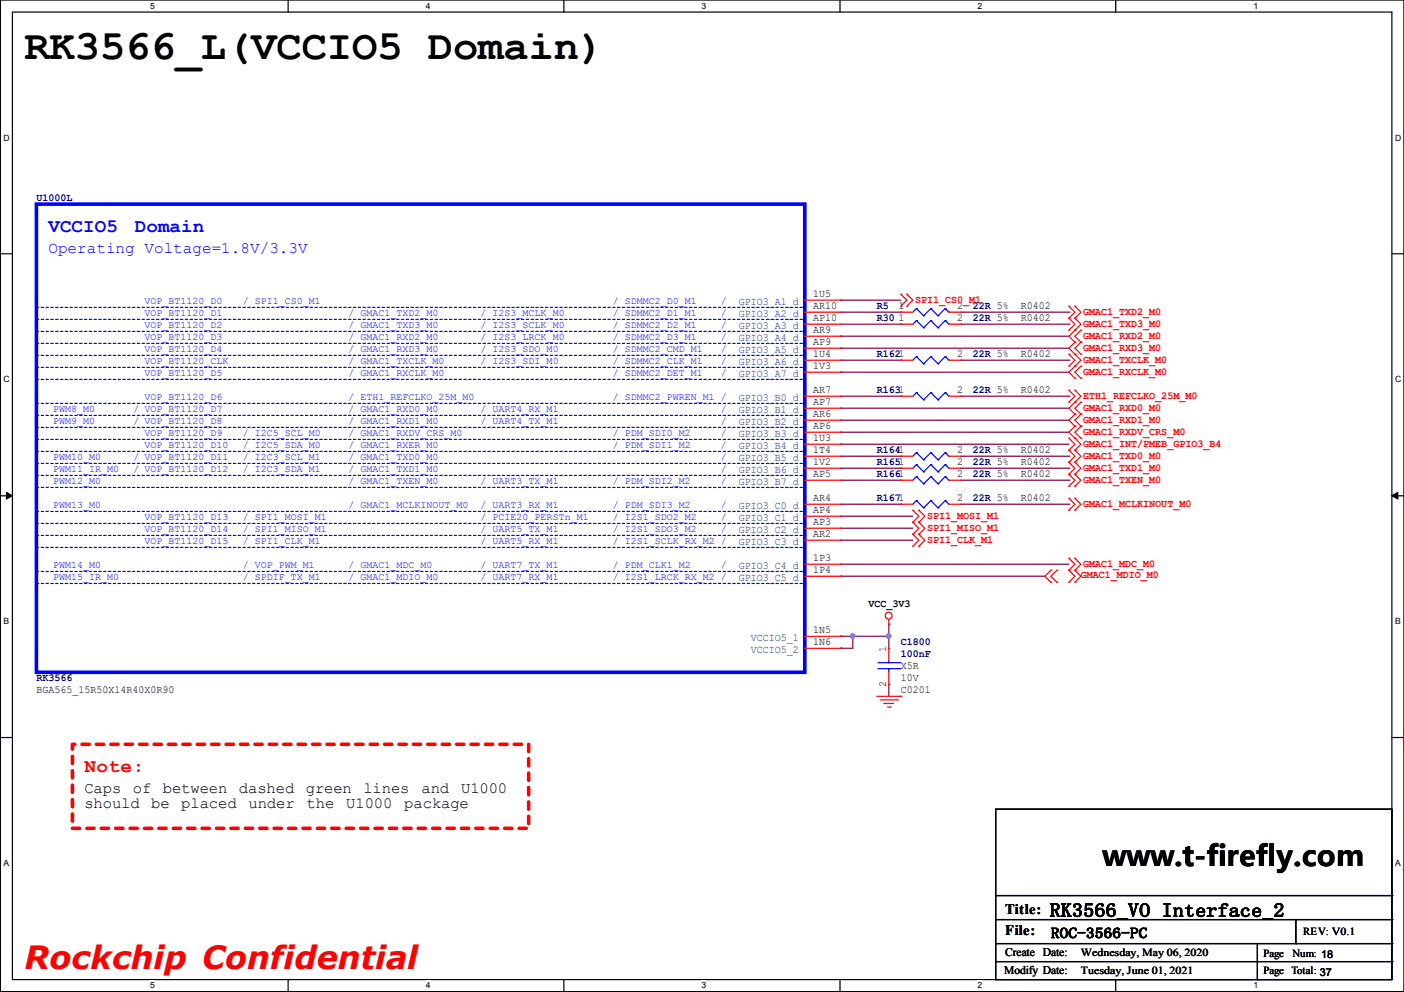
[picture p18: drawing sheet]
<svg xmlns="http://www.w3.org/2000/svg" width="297mm" height="210mm" viewBox="0 0 297 210" stroke-linecap="round" stroke-linejoin="round" font-family="sans-serif">
<defs><g id="words">
<text font-size="8.9" x="5.2" y="12.5">RK3566_L(VCCIO5 Domain)</text>
<text font-size="6.8" fill="#f00" x="5.2" y="205">Rockchip Confidential</text>
<text font-size="6" x="233.3" y="183.2">www.t-firefly.com</text>
<g font-size="4.1" fill="#00f">
<text x="10.2" y="49.1">VCCIO5</text>
<text x="28.5" y="49.1">Domain</text>
</g>
<text font-size="4.1" fill="#f00" x="17.9" y="163.4">Note:</text>
<text font-size="4.1" x="222.1" y="194">RK3566_VO Interface_2</text>
<text font-size="3.4" fill="#00f" x="10.2" y="53.4">Operating Voltage=1.8V/3.3V</text>
<g font-size="3.3">
<text x="17.9" y="167.7">Caps</text>
<text x="28.1" y="167.7">of</text>
<text x="34.5" y="167.7">between</text>
<text x="50.6" y="167.7">dashed</text>
<text x="64.7" y="167.7">green</text>
<text x="76.9" y="167.7">lines</text>
<text x="89.2" y="167.7">and</text>
<text x="97.6" y="167.7">U1000</text>
<text x="17.9" y="171">should</text>
<text x="32" y="171">be</text>
<text x="38.4" y="171">placed</text>
<text x="52.6" y="171">under</text>
<text x="64.9" y="171">the</text>
<text x="73.3" y="171">U1000</text>
<text x="85.5" y="171">package</text>
</g>
<g font-size="3">
<text x="212.7" y="193.3">Title:</text>
<text x="212.7" y="197.9">File:</text>
<text x="222.3" y="198.5">ROC-3566-PC</text>
</g>
<g font-size="2.5">
<text x="212.7" y="202.4">Create Date:</text>
<text x="212.4" y="206.2">Modify Date:</text>
</g>
<g font-size="2.3" fill="#00007f">
<text x="7.7" y="42.6">U1000L</text>
<text x="185.5" y="65.5">R5</text>
<text x="205.8" y="65.5">22R 5%</text>
<text x="185.5" y="68">R30</text>
<text x="205.8" y="68">22R 5%</text>
<text x="185.5" y="75.6">R1621</text>
<text x="205.8" y="75.6">22R 5%</text>
<text x="185.5" y="83.2">R1631</text>
<text x="205.8" y="83.2">22R 5%</text>
<text x="185.5" y="95.9">R1641</text>
<text x="205.8" y="95.9">22R 5%</text>
<text x="185.5" y="98.5">R1651</text>
<text x="185.5" y="101">R1661</text>
<text x="205.8" y="98.5">22R 5%</text>
<text x="205.8" y="101">22R 5%</text>
<text x="185.5" y="106.1">R1671</text>
<text x="205.8" y="106.1">22R 5%</text>
<text x="190.6" y="136.6">C1800</text>
<text x="190.6" y="139.1">100nF</text>
<text x="7.7" y="144.2">RK3566</text>
</g>
<g font-size="2.3" fill="#003f7f">
<text x="156.3" y="64.5">GPIO3_A1_d</text>
<text x="156.3" y="67.1">GPIO3_A2_d</text>
<text x="156.3" y="69.6">GPIO3_A3_d</text>
<text x="156.3" y="72.2">GPIO3_A4_d</text>
<text x="156.3" y="74.7">GPIO3_A5_d</text>
<text x="156.3" y="77.2">GPIO3_A6_d</text>
<text x="156.3" y="79.8">GPIO3_A7_d</text>
<text x="156.3" y="84.9">GPIO3_B0_d</text>
<text x="156.3" y="87.4">GPIO3_B1_d</text>
<text x="156.3" y="89.9">GPIO3_B2_d</text>
<text x="156.3" y="92.5">GPIO3_B3_d</text>
<text x="156.3" y="95">GPIO3_B4_d</text>
<text x="156.3" y="97.6">GPIO3_B5_d</text>
<text x="156.3" y="100.1">GPIO3_B6_d</text>
<text x="156.3" y="102.6">GPIO3_B7_d</text>
<text x="156.3" y="107.7">GPIO3_C0_d</text>
<text x="156.3" y="110.3">GPIO3_C1_d</text>
<text x="156.3" y="112.8">GPIO3_C2_d</text>
<text x="156.3" y="115.3">GPIO3_C3_d</text>
<text x="156.3" y="120.4">GPIO3_C4_d</text>
<text x="156.3" y="123">GPIO3_C5_d</text>
<text x="158.8" y="135.7">VCCIO5_1</text>
<text x="158.8" y="138.2">VCCIO5_2</text>
</g>
<g font-size="2.3">
<text x="172" y="65.5">AR10</text>
<text x="172" y="62.9">1U5</text>
<text x="190.1" y="65.5">1</text>
<text x="202.5" y="65.5">2</text>
<text x="216" y="65.5">R0402</text>
<text x="172" y="68">AP10</text>
<text x="172" y="70.5">AR9</text>
<text x="190.1" y="68">1</text>
<text x="202.5" y="68">2</text>
<text x="216" y="68">R0402</text>
<text x="172" y="73.1">AP9</text>
<text x="172" y="75.6">1U4</text>
<text x="202.5" y="75.6">2</text>
<text x="216" y="75.6">R0402</text>
<text x="172" y="78.2">1V3</text>
<text x="172" y="83.2">AR7</text>
<text x="202.5" y="83.2">2</text>
<text x="216" y="83.2">R0402</text>
<text x="172" y="85.8">AP7</text>
<text x="172" y="88.3">AR6</text>
<text x="172" y="90.9">AP6</text>
<text x="172" y="93.4">1U3</text>
<text x="172" y="95.9">1T4</text>
<text x="202.5" y="95.9">2</text>
<text x="216" y="95.9">R0402</text>
<text x="172" y="98.5">1V2</text>
<text x="172" y="101">AP5</text>
<text x="202.5" y="98.5">2</text>
<text x="202.5" y="101">2</text>
<text x="216" y="98.5">R0402</text>
<text x="216" y="101">R0402</text>
<text x="172" y="106.1">AR4</text>
<text x="202.5" y="106.1">2</text>
<text x="216" y="106.1">R0402</text>
<text x="172" y="108.6">AP4</text>
<text x="172" y="111.2">AP3</text>
<text x="172" y="113.7">AR2</text>
<text x="172" y="118.8">1P3</text>
<text x="172" y="121.3">1P4</text>
<text x="183.7" y="128.5">VCC_3V3</text>
<text x="172" y="134">1N5</text>
<text x="172" y="136.6">1N6</text>
<text x="187.5" y="137.9" transform="rotate(-90 187.5 137.9)">1</text>
<text x="190.6" y="141.7">X5R</text>
<text x="7.7" y="146.7">BGA565_15R50X14R40X0R90</text>
<text x="187.5" y="145.3" transform="rotate(-90 187.5 145.3)">2</text>
<text x="190.6" y="146.7">C0201</text>
<text x="190.6" y="144.2">10V</text>
<text x="275.7" y="197.9">REV: V0.1</text>
<text x="228.7" y="202.2">Wednesday, May 06, 2020</text>
<text x="267.3" y="202.5">Page</text>
<text x="273.5" y="202.5">Num: 18</text>
<text x="228.7" y="206">Tuesday, June 01, 2021</text>
<text x="267.3" y="206">Page</text>
<text x="273.2" y="206">Total: 37</text>
</g>
<g font-size="2.3" fill="#f00">
<text x="193.6" y="64.2">SPI1_CS0_M1</text>
<text x="229.2" y="66.7">GMAC1_TXD2_M0</text>
<text x="229.2" y="69.3">GMAC1_TXD3_M0</text>
<text x="229.2" y="71.8">GMAC1_RXD2_M0</text>
<text x="229.2" y="76.9">GMAC1_TXCLK_M0</text>
<text x="229.2" y="74.4">GMAC1_RXD3_M0</text>
<text x="229.2" y="79.4">GMAC1_RXCLK_M0</text>
<text x="229.2" y="84.5">ETH1_REFCLKO_25M_M0</text>
<text x="229.2" y="87.1">GMAC1_RXD0_M0</text>
<text x="229.2" y="89.6">GMAC1_RXD1_M0</text>
<text x="229.2" y="92.1">GMAC1_RXDV_CRS_M0</text>
<text x="229.2" y="94.7">GMAC1_INT/PMEB_GPIO3_B4</text>
<text x="229.2" y="97.2">GMAC1_TXD0_M0</text>
<text x="229.2" y="99.8">GMAC1_TXD1_M0</text>
<text x="229.2" y="102.3">GMAC1_TXEN_M0</text>
<text x="229.2" y="107.4">GMAC1_MCLKINOUT_M0</text>
<text x="196.2" y="109.9">SPI1_MOSI_M1</text>
<text x="196.2" y="112.5">SPI1_MISO_M1</text>
<text x="196.2" y="115">SPI1_CLK_M1</text>
<text x="228.7" y="122.4">GMAC1_MDIO_M0</text>
<text x="229.2" y="120.1">GMAC1_MDC_M0</text>
</g>
<g font-size="2.1" fill="#00f">
<text x="30.6" y="64.4">VOP_BT1120_D0</text>
<text x="51.4" y="64.4">/ SPI1_CS0_M1</text>
<text x="129.6" y="64.4">/ SDMMC2_D0_M1</text>
<text x="152.5" y="64.4">/</text>
<text x="30.6" y="66.9">VOP_BT1120_D1</text>
<text x="30.6" y="69.4">VOP_BT1120_D2</text>
<text x="30.6" y="72">VOP_BT1120_D3</text>
<text x="73.7" y="72">/ GMAC1_RXD2_M0</text>
<text x="73.7" y="66.9">/ GMAC1_TXD2_M0</text>
<text x="73.7" y="69.4">/ GMAC1_TXD3_M0</text>
<text x="101.7" y="69.4">/ I2S3_SCLK_M0</text>
<text x="101.7" y="66.9">/ I2S3_MCLK_M0</text>
<text x="101.7" y="72">/ I2S3_LRCK_M0</text>
<text x="129.6" y="72">/ SDMMC2_D3_M1</text>
<text x="129.6" y="66.9">/ SDMMC2_D1_M1</text>
<text x="129.6" y="69.4">/ SDMMC2_D2_M1</text>
<text x="152.5" y="69.4">/</text>
<text x="152.5" y="66.9">/</text>
<text x="152.5" y="72">/</text>
<text x="30.6" y="77.1">VOP_BT1120_CLK</text>
<text x="30.6" y="74.5">VOP_BT1120_D4</text>
<text x="73.7" y="74.5">/ GMAC1_RXD3_M0</text>
<text x="73.7" y="77.1">/ GMAC1_TXCLK_M0</text>
<text x="101.7" y="77.1">/ I2S3_SDI_M0</text>
<text x="101.7" y="74.5">/ I2S3_SDO_M0</text>
<text x="129.6" y="74.5">/ SDMMC2_CMD_M1</text>
<text x="129.6" y="77.1">/ SDMMC2_CLK_M1</text>
<text x="152.5" y="74.5">/</text>
<text x="152.5" y="77.1">/</text>
<text x="30.6" y="79.6">VOP_BT1120_D5</text>
<text x="73.7" y="79.6">/ GMAC1_RXCLK_M0</text>
<text x="129.6" y="79.6">/ SDMMC2_DET_M1</text>
<text x="152.5" y="79.6">/</text>
<text x="11.3" y="89.8">PWM9_M0</text>
<text x="11.3" y="87.2">PWM8_M0</text>
<text x="28.3" y="87.2">/ VOP_BT1120_D7</text>
<text x="28.3" y="89.8">/ VOP_BT1120_D8</text>
<text x="30.6" y="84.7">VOP_BT1120_D6</text>
<text x="73.7" y="89.8">/ GMAC1_RXD1_M0</text>
<text x="73.7" y="84.7">/ ETH1_REFCLKO_25M_M0</text>
<text x="73.7" y="87.2">/ GMAC1_RXD0_M0</text>
<text x="101.7" y="89.8">/ UART4_TX_M1</text>
<text x="101.7" y="87.2">/ UART4_RX_M1</text>
<text x="129.6" y="84.7">/ SDMMC2_PWREN_M1 /</text>
<text x="152.5" y="87.2">/</text>
<text x="152.5" y="89.8">/</text>
<text x="30.6" y="94.8">VOP_BT1120_D10</text>
<text x="30.6" y="92.3">VOP_BT1120_D9</text>
<text x="51.4" y="92.3">/ I2C5_SCL_M0</text>
<text x="51.4" y="94.8">/ I2C5_SDA_M0</text>
<text x="73.7" y="94.8">/ GMAC1_RXER_M0</text>
<text x="73.7" y="92.3">/ GMAC1_RXDV_CRS_M0</text>
<text x="129.6" y="92.3">/ PDM_SDI0_M2</text>
<text x="129.6" y="94.8">/ PDM_SDI1_M2</text>
<text x="152.5" y="94.8">/</text>
<text x="152.5" y="92.3">/</text>
<text x="11.3" y="97.4">PWM10_M0</text>
<text x="11.3" y="99.9">PWM11_IR_M0</text>
<text x="28.3" y="99.9">/ VOP_BT1120_D12</text>
<text x="28.3" y="97.4">/ VOP_BT1120_D11</text>
<text x="51.4" y="99.9">/ I2C3_SDA_M1</text>
<text x="51.4" y="97.4">/ I2C3_SCL_M1</text>
<text x="73.7" y="99.9">/ GMAC1_TXD1_M0</text>
<text x="73.7" y="97.4">/ GMAC1_TXD0_M0</text>
<text x="152.5" y="99.9">/</text>
<text x="152.5" y="97.4">/</text>
<text x="11.3" y="102.5">PWM12_M0</text>
<text x="11.3" y="107.5">PWM13_M0</text>
<text x="73.7" y="102.5">/ GMAC1_TXEN_M0</text>
<text x="73.7" y="107.5">/ GMAC1_MCLKINOUT_M0</text>
<text x="101.7" y="107.5">/ UART3_RX_M1</text>
<text x="101.7" y="102.5">/ UART3_TX_M1</text>
<text x="129.6" y="102.5">/ PDM_SDI2_M2</text>
<text x="129.6" y="107.5">/ PDM_SDI3_M2</text>
<text x="152.5" y="107.5">/</text>
<text x="152.5" y="102.5">/</text>
<text x="30.6" y="112.6">VOP_BT1120_D14</text>
<text x="30.6" y="110.1">VOP_BT1120_D13</text>
<text x="51.4" y="110.1">/ SPI1_MOSI_M1</text>
<text x="51.4" y="112.6">/ SPI1_MISO_M1</text>
<text x="101.7" y="112.6">/ UART5_TX_M1</text>
<text x="101.7" y="110.1">/ PCIE20_PERSTn_M1</text>
<text x="129.6" y="112.6">/ I2S1_SDO3_M2</text>
<text x="129.6" y="110.1">/ I2S1_SDO2_M2</text>
<text x="152.5" y="112.6">/</text>
<text x="152.5" y="110.1">/</text>
<text x="30.6" y="115.2">VOP_BT1120_D15</text>
<text x="51.4" y="115.2">/ SPI1_CLK_M1</text>
<text x="101.7" y="115.2">/ UART5_RX_M1</text>
<text x="129.6" y="115.2">/ I2S1_SCLK_RX_M2 /</text>
<text x="11.3" y="120.2">PWM14_M0</text>
<text x="11.3" y="122.8">PWM15_IR_M0</text>
<text x="51.4" y="122.8">/ SPDIF_TX_M1</text>
<text x="51.4" y="120.2">/ VOP_PWM_M1</text>
<text x="73.7" y="122.8">/ GMAC1_MDIO_M0</text>
<text x="73.7" y="120.2">/ GMAC1_MDC_M0</text>
<text x="101.7" y="120.2">/ UART7_TX_M1</text>
<text x="101.7" y="122.8">/ UART7_RX_M1</text>
<text x="129.6" y="122.8">/ I2S1_LRCK_RX_M2 /</text>
<text x="129.6" y="120.2">/ PDM_CLK1_M2</text>
<text x="152.5" y="120.2">/</text>
</g>
<g font-size="1.8">
<text x="31.7" y="1.9">5</text>
<text x="90.1" y="1.9">4</text>
<text x="148.4" y="1.9">3</text>
<text x="206.8" y="1.9">2</text>
<text x="265.2" y="1.9">1</text>
<text x=".8" y="29.7">D</text>
<text x="295.1" y="29.7">D</text>
<text x=".8" y="80.9">C</text>
<text x="295.1" y="80.9">C</text>
<text x=".8" y="132.1">B</text>
<text x="295.1" y="132.1">B</text>
<text x=".8" y="183.2">A</text>
<text x="295.1" y="183.2">A</text>
<text x="31.7" y="209.1">5</text>
<text x="90.1" y="209.1">4</text>
<text x="148.4" y="209.1">3</text>
<text x="206.8" y="209.1">2</text>
<text x="265.2" y="209.1">1</text>
</g>
</g></defs>
<path d="M.1 0h296.9v209.8h-296.9zM2.6 2.6h291.9v204.7h-291.9z" fill="none" stroke="#000" stroke-width=".25"/>
<g fill="#fff">
<path d="M31.8 .3h.9v1.9h-.9z"/>
<path d="M31.8 207.5h.9v2h-.9z"/>
</g>
<path d="M61 0v2.6M61 207.3v2.5" fill="none" stroke="#000" stroke-width=".25"/>
<g fill="#fff">
<path d="M90.1 .3h.9v1.9h-.9z"/>
<path d="M90.1 207.5h.9v2h-.9z"/>
</g>
<path d="M119.3 0v2.6M119.3 207.3v2.5" fill="none" stroke="#000" stroke-width=".25"/>
<g fill="#fff">
<path d="M148.4 .3h1v1.9h-1z"/>
<path d="M148.4 207.5h1v2h-1z"/>
</g>
<path d="M177.7 0v2.6M177.7 207.3v2.5" fill="none" stroke="#000" stroke-width=".25"/>
<g fill="#fff">
<path d="M206.8 .3h1v1.9h-1z"/>
<path d="M206.8 207.5h1v2h-1z"/>
</g>
<path d="M236.1 0v2.6M236.1 207.3v2.5" fill="none" stroke="#000" stroke-width=".25"/>
<g fill="#fff">
<path d="M265.2 .3h.9v1.9h-.9z"/>
<path d="M265.2 207.5h.9v2h-.9z"/>
<path d="M.8 28.1h1.1v2h-1.1z"/>
<path d="M295.1 28.1h1.2v2h-1.2z"/>
<path d="M.8 79.3h1.1v1.9h-1.1z"/>
<path d="M295.1 79.3h1.2v1.9h-1.2z"/>
</g>
<path d="M.1 53.7h2.5M294.5 53.7h2.5" fill="none" stroke="#000" stroke-width=".25"/>
<g fill="#fff">
<path d="M.8 130.5h1.1v1.9h-1.1z"/>
<path d="M295.1 130.5h1.1v1.9h-1.1z"/>
</g>
<path d="M.1 104.9h2.5M294.5 104.9h2.5" fill="none" stroke="#000" stroke-width=".25"/>
<path d="M1.4 104.2l1.2 .7-1.2 .7zM294.5 104.9l1.2-.7v1.4z" fill="#000" stroke="#000" stroke-width=".21"/>
<g fill="#fff">
<path d="M.8 181.6h1v2h-1z"/>
<path d="M295.1 181.6h1.1v2h-1.1z"/>
</g>
<g fill="none" stroke="#000" stroke-width=".25">
<path d="M.1 156.1h2.5M294.5 156.1h2.5M210.7 171.2h83.8v36.1h-83.8zM210.7 189.5h83.8M210.7 194.6h83.8M210.7 199.7h83.8M266 199.7v7.6M274.2 199.7h.1M274.2 194.6v5.1M294.5 189.5h.1M294.5 194.6h.1M294.5 199.7h.1"/>
<path d="M210.7 203.5h83.8M266 207.3h.1M294.5 203.5h.1"/>
</g>
<path d="M15.3 157.5h96.5v17.8h-96.5z" fill="none" stroke="#f00" stroke-width=".76" stroke-dasharray="1.5 1.5"/>
<g fill="none" stroke="#7f003f" stroke-width=".25">
<path d="M177.9 71.1h.1M177.9 73.7h.1M177.9 78.8h.1M177.9 63.5h.1M177.9 71.1h48.2M177.9 73.7h48.2M177.9 78.8h48.2M177.9 68.6h12.7M177.9 66.1h12.7M177.9 76.2h12.7M177.9 63.5h12.7M190.6 68.6h.1"/>
<path d="M190.6 66.1h.1M190.6 76.2h.1M203.3 68.6h22.8M203.3 66.1h22.8M203.3 76.2h22.8M226.1 66.1h.1M226.1 68.6h.1M226.1 76.2h.1M177.9 86.4h.1M177.9 88.9h.1M177.9 91.5h.1M177.9 94h.1"/>
<path d="M177.9 83.8h12.7M177.9 96.5h12.7M177.9 99.1h12.7M177.9 86.4h48.2M177.9 88.9h48.2M177.9 91.5h48.2M177.9 94h48.2M190.6 83.8h.1M190.6 96.5h.1M190.6 99.1h.1M203.3 83.8h22.8M203.3 96.5h22.8"/>
<path d="M203.3 99.1h22.8M226.1 96.5h.1M226.1 99.1h.1M226.1 83.8h.1M177.9 119.4h.1M177.9 114.3h.1M177.9 109.2h.1M177.9 111.8h.1M177.9 101.6h12.7M177.9 106.7h12.7M177.9 119.4h48.2M177.9 114.3h15.2"/>
<path d="M177.9 109.2h15.2M177.9 111.8h15.2M190.6 101.6h.1M190.6 106.7h.1M203.3 101.6h22.8M203.3 106.7h22.8M226.1 101.6h.1M226.1 106.7h.1M177.9 134.6h.1M177.9 137.2h.1M177.9 121.9h.1M177.9 134.6h10.1"/>
<path d="M177.9 121.9h43.2M180.4 134.6h.1M180.4 134.6v2.6h-2.5M188 134.6h.1M188 132.1h.1M188 132.1v5.1M188 144.8h.1M188 144.8v2.5"/>
</g>
<g fill="#f0f" stroke="#f0f" stroke-width=".25">
<circle cx="180.4" cy="134.6" r=".47"/>
<circle cx="188" cy="134.6" r=".47"/>
</g>
<g fill="none" stroke="#f00" stroke-width=".25">
<path d="M170.3 66.1h7.6M170.3 68.6h7.6M170.3 71.1h7.6M170.3 73.7h7.6M170.3 76.2h7.6M170.3 78.8h7.6M170.3 63.5h7.6M177.9 66.1h.1M177.9 68.6h.1M177.9 71.1h.1M177.9 73.7h.1M177.9 76.2h.1"/>
<path d="M177.9 78.8h.1M177.9 63.5h.1M190.6 64.8h.1M190.6 62.2h.1M190.6 66.1h.1M190.6 68.6h.1M190.6 76.2h.1M190.6 62.2l1.3 1.3-1.3 1.3M190.6 66.1h2.5M190.6 68.6h2.5M190.6 76.2h2.5M191.9 64.8h.1"/>
<path d="M191.9 62.2h.1M191.9 62.2l1.2 1.3-1.2 1.3M200.7 66.1h2.6M200.7 68.6h2.6M200.7 76.2h2.6M203.3 66.1h.1M203.3 68.6h.1M203.3 76.2h.1M226.1 67.3h.1M226.1 64.8h.1M226.1 69.9h.1M226.1 77.5h.1"/>
<path d="M226.1 74.9h.1M226.1 64.8l1.3 1.3-1.3 1.2M226.1 67.3l1.3 1.3-1.3 1.3M226.1 74.9l1.3 1.3-1.3 1.3M227.4 67.3h.1M227.4 64.8h.1M227.4 69.9h.1M227.4 77.5h.1M227.4 74.9h.1M227.4 72.4h.1M227.4 64.8l1.3 1.3-1.3 1.2M227.4 67.3l1.3 1.3-2.6 2.5 1.3 1.3"/>
<path d="M227.4 72.4l-1.3 1.3 2.6 2.5-2.6 2.6 1.3 1.2M228.7 72.4h.1M228.7 69.9h.1M228.7 74.9h.1M228.7 77.5h.1M228.7 69.9l-1.3 1.2 1.3 1.3M228.7 72.4l-1.3 1.3 1.3 1.2M228.7 77.5l-1.3 1.3 1.3 1.2M170.3 96.5h7.6M170.3 99.1h7.6M170.3 83.8h7.6M170.3 86.4h7.6"/>
<path d="M170.3 88.9h7.6M170.3 91.5h7.6M170.3 94h7.6M177.9 83.8h.1M177.9 86.4h.1M177.9 88.9h.1M177.9 91.5h.1M177.9 94h.1M177.9 96.5h.1M177.9 99.1h.1M190.6 96.5h.1M190.6 99.1h.1"/>
<path d="M190.6 83.8h.1M190.6 96.5h2.5M190.6 99.1h2.5M190.6 83.8h2.5M200.7 96.5h2.6M200.7 99.1h2.6M200.7 83.8h2.6M203.3 96.5h.1M203.3 99.1h.1M203.3 83.8h.1M226.1 85.1h.1M226.1 82.6h.1"/>
<path d="M226.1 97.8h.1M226.1 95.3h.1M226.1 92.7h.1M226.1 82.6l1.3 1.2-1.3 1.3M226.1 95.3l1.3 1.2-1.3 1.3M226.1 97.8l1.3 1.3-1.3 1.2M226.1 92.7l1.3 1.3-1.3 1.3M227.4 85.1h.1M227.4 82.6h.1M227.4 80h.1M227.4 97.8h.1M227.4 95.3h.1"/>
<path d="M227.4 87.6h.1M227.4 90.2h.1M227.4 92.7h.1M227.4 82.6l1.3 1.2-2.6 2.6 1.3 1.2M227.4 95.3l1.3 1.2-1.3 1.3M227.4 97.8l1.3 1.3-1.3 1.2M227.4 87.6l-1.3 1.3 1.3 1.3M227.4 90.2l-1.3 1.3 2.6 2.5-1.3 1.3M228.7 80h.1M228.7 87.6h.1M228.7 85.1h.1M228.7 90.2h.1"/>
<path d="M228.7 92.7h.1M228.7 85.1l-1.3 1.3 1.3 1.2M228.7 87.6l-1.3 1.3 1.3 1.3M228.7 90.2l-1.3 1.3 1.3 1.2M170.3 101.6h7.6M170.3 106.7h7.6M170.3 109.2h7.6M170.3 111.8h7.6M170.3 114.3h7.6M170.3 119.4h7.6M177.9 101.6h.1M177.9 106.7h.1"/>
<path d="M177.9 109.2h.1M177.9 111.8h.1M177.9 114.3h.1M177.9 119.4h.1M190.6 101.6h.1M190.6 106.7h.1M190.6 101.6h2.5M190.6 106.7h2.5M193.1 115.6h.1M193.1 113h.1M193.1 110.5h.1M193.1 108h.1"/>
<path d="M193.1 113l1.3 1.3-1.3 1.3M193.1 108l1.3 1.2-1.3 1.3M193.1 110.5l1.3 1.3-1.3 1.2M194.4 115.6h.1M194.4 113h.1M194.4 110.5h.1M194.4 108h.1M194.4 113l1.3 1.3-1.3 1.3M194.4 108l1.3 1.2-1.3 1.3M194.4 110.5l1.3 1.3-1.3 1.2M200.7 101.6h2.6M200.7 106.7h2.6"/>
<path d="M203.3 101.6h.1M203.3 106.7h.1M226.1 100.3h.1M226.1 102.9h.1M226.1 118.1h.1M226.1 108h.1M226.1 105.4h.1M226.1 100.3l1.3 1.3-1.3 1.3M226.1 118.1l1.3 1.3-1.3 1.3M226.1 105.4l1.3 1.3-1.3 1.3M227.4 100.3h.1M227.4 102.9h.1"/>
<path d="M227.4 118.1h.1M227.4 108h.1M227.4 105.4h.1M227.4 100.3l1.3 1.3-1.3 1.3M227.4 118.1l1.3 1.3-1.3 1.3M227.4 105.4l1.3 1.3-1.3 1.3M170.3 121.9h7.6M170.3 134.6h7.6M170.3 137.2h7.6M177.9 121.9h.1M177.9 134.6h.1M177.9 137.2h.1"/>
<path d="M188 132.1h.1M188 137.2h.1M188 131.1v1M188 137.2v2.5M222.3 120.7h.1M222.3 123.2h.1M222.3 120.7l-1.2 1.2 1.2 1.3M223.6 123.2h.1M223.6 120.7h.1M223.6 120.7l-1.3 1.2 1.3 1.3M226.1 120.7h.1M226.1 123.2h.1"/>
<path d="M226.1 120.7l1.3 1.2-1.3 1.3M227.4 120.7h.1M227.4 123.2h.1M227.4 120.7l1.3 1.2-1.3 1.3M185.5 147.3h5.1M186.3 148.1h3.5M187 148.9h.1M187 148.9h2.1M187.8 149.6h.5M188 144.8h.1M188 142.3v2.5M188.3 149.6h.1"/>
<path d="M189.8 148.1h.1M190.6 147.3h.1"/>
<circle cx="188" cy="130.3" r=".72"/>
</g>
<g fill="none" stroke="#00f" stroke-width=".25">
<path d="M193.9 65.3h.1M193.9 67.8h.1M193.9 75.5h.1M193.9 65.3l-.8 .8M193.9 65.3l1.5 1.5M193.9 67.8l-.8 .8M193.9 67.8l1.5 1.6M193.9 75.5l-.8 .7M193.9 75.5l1.5 1.5M195.4 66.8h.1M195.4 69.4h.1M195.4 77h.1"/>
<path d="M196.9 65.3h.1M196.9 67.8h.1M196.9 75.5h.1M196.9 65.3l-1.5 1.5M196.9 65.3l1.6 1.5M196.9 67.8l-1.5 1.6M196.9 67.8l1.6 1.6M196.9 75.5l-1.5 1.5M196.9 75.5l1.6 1.5M198.5 66.8h.1M198.5 69.4h.1M198.5 77h.1"/>
<path d="M200 65.3h.1M200 67.8h.1M200 75.5h.1M200 65.3l-1.5 1.5M200 65.3l.7 .8M200 67.8l-1.5 1.6M200 67.8l.7 .8M200 75.5l-1.5 1.5M200 75.5l.7 .7M200.7 66.1h.1M200.7 68.6h.1M200.7 76.2h.1"/>
<path d="M193.9 95.8h.1M193.9 98.3h.1M193.9 83.1h.1M193.9 95.8l-.8 .7M193.9 95.8l1.5 1.5M193.9 98.3l-.8 .8M193.9 98.3l1.5 1.5M193.9 83.1l-.8 .7M193.9 83.1l1.5 1.5M195.4 97.3h.1M195.4 99.8h.1M195.4 84.6h.1"/>
<path d="M196.9 95.8h.1M196.9 98.3h.1M196.9 83.1h.1M196.9 95.8l-1.5 1.5M196.9 95.8l1.6 1.5M196.9 98.3l-1.5 1.5M196.9 98.3l1.6 1.5M196.9 83.1l-1.5 1.5M196.9 83.1l1.6 1.5M198.5 97.3h.1M198.5 99.8h.1M198.5 84.6h.1"/>
<path d="M200 95.8h.1M200 98.3h.1M200 83.1h.1M200 95.8l-1.5 1.5M200 95.8l.7 .7M200 98.3l-1.5 1.5M200 98.3l.7 .8M200 83.1l-1.5 1.5M200 83.1l.7 .7M200.7 96.5h.1M200.7 99.1h.1M200.7 83.8h.1"/>
<path d="M193.9 100.9h.1M193.9 105.9h.1M193.9 100.9l-.8 .7M193.9 100.9l1.5 1.5M193.9 105.9l-.8 .8M193.9 105.9l1.5 1.6M195.4 102.4h.1M195.4 107.5h.1M196.9 100.9h.1M196.9 105.9h.1M196.9 100.9l-1.5 1.5M196.9 100.9l1.6 1.5"/>
<path d="M196.9 105.9l-1.5 1.6M196.9 105.9l1.6 1.6M198.5 102.4h.1M198.5 107.5h.1M200 100.9h.1M200 105.9h.1M200 100.9l-1.5 1.5M200 100.9l.7 .7M200 105.9l-1.5 1.6M200 105.9l.7 .8M200.7 101.6h.1M200.7 106.7h.1"/>
<path d="M188 139.7v.5M185.8 141.5h4.5M185.8 140.2h4.5M188 140.2h.1M188 141.5h.1M188 141.5v.8M190.3 141.5h.1M190.3 140.2h.1"/>
</g>
<g fill="none" stroke="#00f" stroke-width=".25" stroke-dasharray=".5 .5">
<path d="M7.7 70.1h162.6M7.7 67.6h162.6M7.7 75.2h162.6M7.7 72.7h162.6M7.7 65h162.6M7.7 77.7h162.6M170.3 70.1h.1M170.3 67.6h.1M170.3 75.2h.1M170.3 72.7h.1M170.3 65h.1M170.3 77.7h.1"/>
<path d="M7.7 85.4h162.6M7.7 98.1h162.6M7.7 87.9h162.6M7.7 90.4h162.6M7.7 93h162.6M7.7 95.5h162.6M7.7 80.3h162.6M170.3 85.4h.1M170.3 98.1h.1M170.3 87.9h.1M170.3 90.4h.1M170.3 93h.1"/>
<path d="M170.3 95.5h.1M170.3 80.3h.1M7.7 110.8h162.6M7.7 113.3h162.6M7.7 115.8h162.6M7.7 100.6h162.6M7.7 103.1h162.6M7.7 108.2h162.6M170.3 110.8h.1M170.3 113.3h.1M170.3 115.8h.1M170.3 100.6h.1"/>
<path d="M170.3 103.1h.1M170.3 108.2h.1M7.7 120.9h162.6M7.7 123.5h162.6M170.3 120.9h.1M170.3 123.5h.1"/>
</g>
<path d="M7.7 43.2h162.6v99.1h-162.6z" fill="none" stroke="#00f" stroke-width=".76"/>
<use href="#words"/>
</svg>
